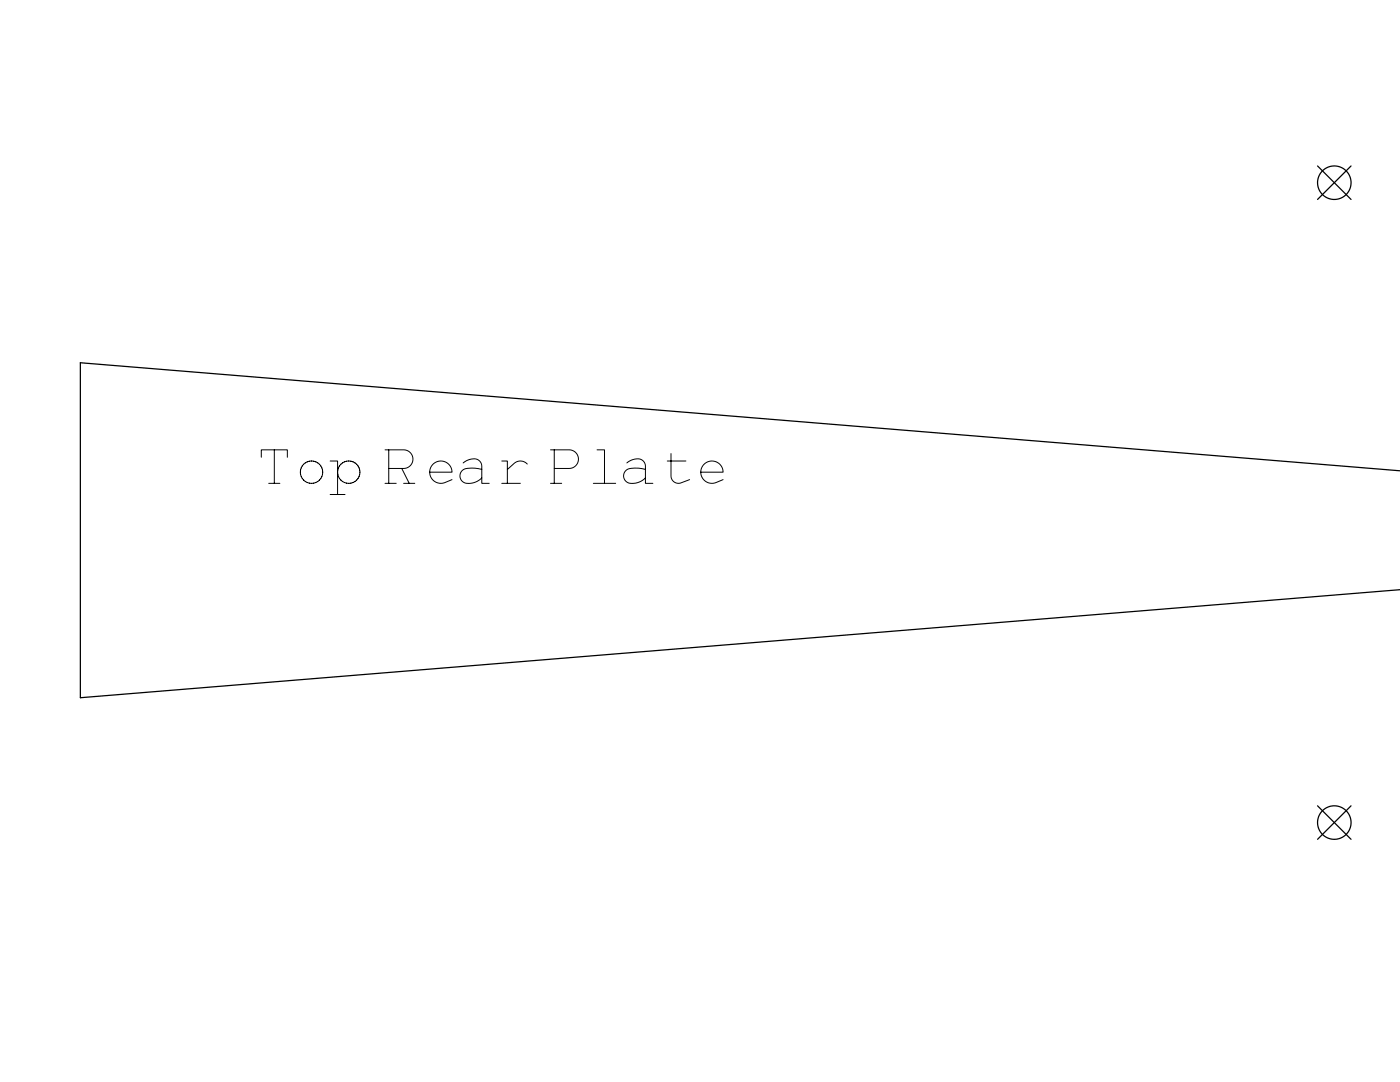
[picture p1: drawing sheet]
<svg xmlns="http://www.w3.org/2000/svg" width="279mm" height="216mm" viewBox="0 0 279 216" stroke-linecap="round" stroke-linejoin="round" font-family="sans-serif">
<g fill="none" stroke="#000" stroke-width=".25">
<path d="M262.9 33.1l6.7 6.7M269.6 33.1l-6.7 6.7M279.4 93.9l-263.4-21.5v66.8l263.4-21.5M262.9 160.8l6.7 6.7M269.6 160.8l-6.7 6.7"/>
<circle cx="266.3" cy="36.5" r="3.3"/>
<circle cx="266.3" cy="164.1" r="3.3"/>
</g>
<g fill="none" stroke="#000" stroke-width=".2">
<path d="M52.1 91.2v-1.4h5.2v1.4M53.6 96.4h2.3M54.7 89.8v6.6M65.9 92h1.5v6.7M65.9 98.7h3M76.8 89.8h3.8a1.86 1.86 0 0 1 1.8 1.8 1.86 1.86 0 0 1-1.8 1.9h-3M76.8 96.4h2.3M77.6 89.8v6.6M80.2 93.5l1.5 2.9M80.6 96.4h2.2M85.8 94.2h4.4a2.23 2.23 0 0 0-2.5-2.2 2.23 2.23 0 0 0-1.9 2.8 2.23 2.23 0 0 0 3 1.5l1.4-.6M92.4 92.4a2.4 2.4 0 0 1 3.5-.2l.3 .8v3.4h1.4"/>
<path d="M96.2 93.7a4.5 4.5 0 0 0-3.9 .2 1.55 1.55 0 0 0-.3 1.9 1.55 1.55 0 0 0 1.8 .6l1.4-.3 1-.7M100.1 92h1.2v4.4M100.1 96.4h3.8M105.2 92.6a1.86 1.86 0 0 0-2.6-.1l-1.3 1.2M109.9 89.8h3.7a1.86 1.86 0 0 1 1.8 1.8 1.86 1.86 0 0 1-1.8 1.9h-3M109.9 96.4h2.2M110.6 89.8v6.6M118.4 96.4h4.5M119.2 89.8h1.4v6.6M125.1 92.4a2.4 2.4 0 0 1 3.5-.2l.2 .8v3.4h1.5M128.8 93.7a4.5 4.5 0 0 0-3.9 .2 1.55 1.55 0 0 0-.2 1.9 1.55 1.55 0 0 0 1.8 .6l1.4-.3 .9-.7M133.2 92h3.7"/>
<path d="M133.9 90.5v4.5a1.49 1.49 0 0 0 2 1.3l1.7-.6M139.9 94.2h4.4a2.23 2.23 0 0 0-2.5-2.2 2.23 2.23 0 0 0-1.9 2.8 2.23 2.23 0 0 0 3 1.5l1.4-.6"/>
<circle cx="62.2" cy="94.2" r="2.23"/>
<circle cx="69.6" cy="94.2" r="2.23"/>
</g>
</svg>
